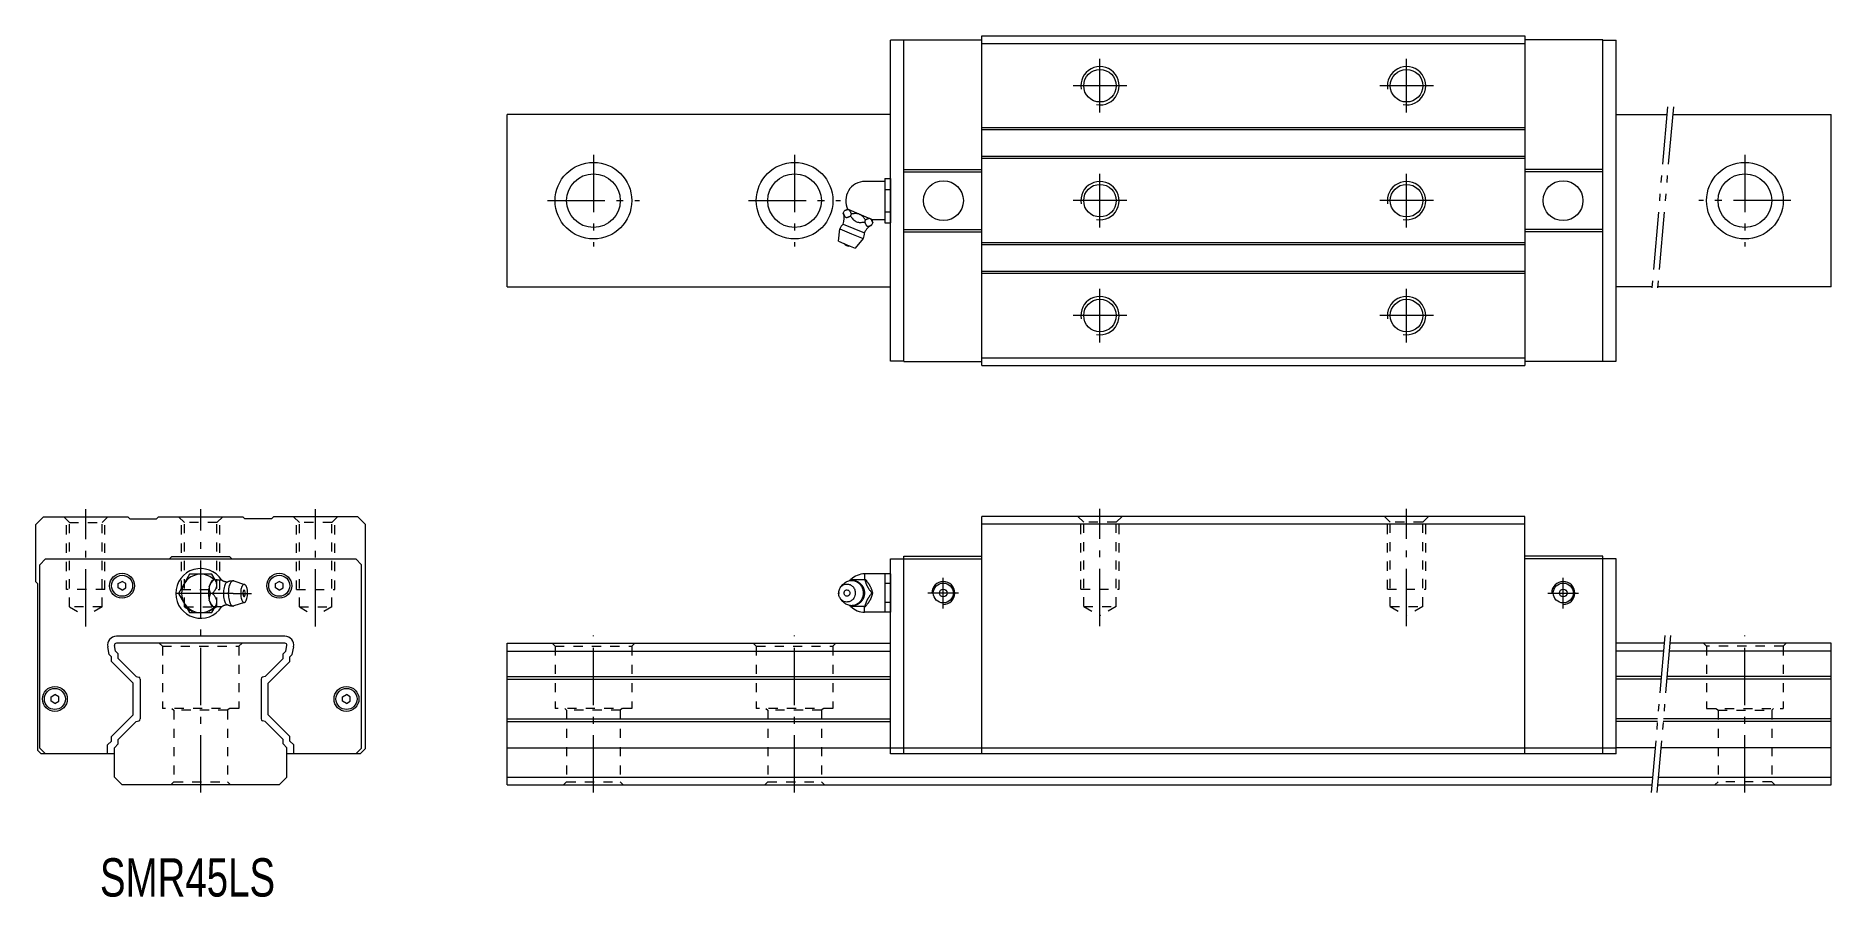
# Model space of a CAD drawing. Header units: inches. Extents: x -43 to 426, y -29 to 196.
import ezdxf

# ---------------------------------------------------------------- set-up
doc = ezdxf.new("R2010")
doc.units = ezdxf.units.IN
for name, pattern in [('CENTER', [22.8, 15, -3, 1.8, -3]), ('DASHED', [4.8, 2.4, -2.4]), ('PHANTOM', [27.6, 15, -3, 1.8, -3, 1.8, -3])]:
    doc.linetypes.add(name, pattern=pattern)
doc.layers.add('Unnamed [1]', color=89, linetype='Continuous', lineweight=0)
doc.styles.add('CK_TEXT_STYLE_0135', font='Smooth', dxfattribs={"width": 0.75, "height": 10})

msp = doc.modelspace()

# ---------------------------------------------------------------- texts
at = {"layer": 'Unnamed [1]', "color": 4, "linetype": 'Continuous', "lineweight": 0, "insert": (-26.29, -19.12), "char_height": 10, "attachment_point": 1, "line_spacing_factor": 0.75, "style": 'CK_TEXT_STYLE_0135'}
msp.add_mtext('SMR45LS', dxfattribs=at)

# ---------------------------------------------------------------- linework, layer by layer
at = {"layer": 'Unnamed [1]', "color": 4, "linetype": 'Continuous', "lineweight": 0}
for p, q in [((183.5, 194.4), (180, 194.4)), ((180, 110.6), (180, 194.4)), ((183.5, 194.5), (203.85, 194.5)), ((183.5, 110.5), (183.5, 194.5)), ((203.85, 109.5), (203.85, 195.5)), ((203.85, 195.5), (345.55, 195.5)), ((203.85, 193.5), (345.55, 193.5)), ((345.55, 195.5), (345.55, 109.5)), ((365.9, 194.5), (345.55, 194.5)), ((365.9, 110.5), (365.9, 194.5)), ((365.9, 194.4), (369.4, 194.4)), ((369.4, 110.6), (369.4, 194.4)), ((180, 175), (80, 175)), ((80, 130), (80, 175)), ((369.4, 175), (382.65, 175)), ((384.15, 175), (425.5, 175)), ((425.5, 130), (425.5, 175)), ((345.55, 171.5), (203.85, 171.5)), ((345.55, 171), (203.85, 171)), ((345.55, 164), (203.85, 164)), ((183.5, 160.6), (203.85, 160.6)), ((183.5, 160), (203.85, 160)), ((345.55, 163.5), (203.85, 163.5)), ((365.9, 160.6), (345.55, 160.6)), ((365.9, 160), (345.55, 160)), ((178.51, 157.5, 0), (173.36, 157.5, 0)), ((178.51, 158.27), (178.51, 146.73)), ((178.51, 158.27), (180, 158.27)), ((178.51, 155.39), (180, 155.39)), ((180, 158.27), (180, 146.73)), ((169.12, 150.12, -0.2), (168.73, 150.29, -0.2)), ((169.12, 150.12, -0.2), (169.2, 150.09, -0.2)), ((171.89, 148.98, -0.2), (169.2, 150.09, -0.2)), ((167.66, 146.4, -0.2), (170.43, 145.25, -0.2)), ((167.71, 149.25, -0.2), (167.94, 149.8, -0.2)), ((169.58, 148.48, -0.2), (169.81, 149.03, -0.2)), ((170.43, 145.25, -0.2), (173.2, 144.11, -0.2)), ((171.89, 148.98, -0.2), (172.04, 148.92, -0.2)), ((174.73, 147.8, -0.2), (172.04, 148.92, -0.2)), ((173.31, 146.93, -0.2), (173.54, 147.48, -0.2)), ((174.73, 147.8, -0.2), (174.8, 147.77, -0.2)), ((175.2, 147.61, -0.2), (174.8, 147.77, -0.2)), ((175.18, 146.16, -0.2), (175.41, 146.71, -0.2)), ((178.51, 147.5, 0), (175.21, 147.5, 0)), ((178.51, 149.61), (180, 149.61)), ((178.51, 146.73), (180, 146.73)), ((166.5, 141.9, -0.2), (166.81, 145.13, -0.2)), ((166.5, 141.9, -0.2), (168.67, 141, -0.2)), ((166.81, 145.13, -0.2), (169.86, 143.87, -0.2)), ((168.67, 141, -0.2), (170.84, 140.1, -0.2)), ((169.86, 143.87, -0.2), (172.91, 142.6, -0.2)), ((172.91, 142.6, -0.2), (170.84, 140.1, -0.2)), ((183.5, 145), (203.85, 145)), ((183.5, 144.4), (203.85, 144.4)), ((345.55, 141.5), (203.85, 141.5)), ((345.55, 141), (203.85, 141)), ((365.9, 145), (345.55, 145)), ((365.9, 144.4), (345.55, 144.4)), ((345.55, 134), (203.85, 134)), ((345.55, 133.5), (203.85, 133.5)), ((80, 130), (180, 130)), ((378.71, 130), (369.4, 130)), ((425.5, 130), (380.22, 130)), ((183.5, 110.6), (180, 110.6)), ((183.5, 110.5), (203.85, 110.5)), ((203.85, 111.5), (345.55, 111.5)), ((203.85, 109.5), (345.55, 109.5)), ((365.9, 110.5), (345.55, 110.5)), ((365.9, 110.6), (369.4, 110.6)), ((-43, 68), (-41, 70)), ((-43, 53), (-43, 68)), ((-41, 70), (-19, 70)), ((-18.5, 69.5), (-19, 70)), ((-18.5, 69.5), (-11.5, 69.5)), ((-11.5, 69.5), (-11, 70)), ((-11, 70), (11, 70)), ((11.5, 69.5), (11, 70)), ((18.5, 69.5), (11.5, 69.5)), ((18.5, 69.5), (19, 70)), ((41, 70), (19, 70)), ((41, 70), (43, 68)), ((43, 9.5), (43, 68)), ((203.85, 8.1), (203.85, 70.1)), ((345.55, 70.1), (203.85, 70.1)), ((345.55, 68.1), (203.85, 68.1)), ((345.55, 8.1), (345.55, 70.1)), ((-42, 57.5), (-40.5, 59)), ((-42, 9.6), (-42, 57.5)), ((-40.5, 59), (40.5, 59)), ((-8.1, 59), (-7.5, 59.6)), ((-7.5, 59.6), (7.5, 59.6)), ((8.1, 59), (7.5, 59.6)), ((42, 57.5), (40.5, 59)), ((42, 9.6), (42, 57.5)), ((180, 8.1), (180, 59)), ((180, 59), (203.85, 59)), ((183.5, 8.1), (183.5, 59.7)), ((183.5, 59.7), (203.85, 59.7)), ((365.9, 59.7), (345.55, 59.7)), ((369.4, 59), (345.55, 59)), ((365.9, 8.1), (365.9, 59.7)), ((369.4, 8.1), (369.4, 59)), ((-42.5, 52.5), (-43, 53)), ((-42.5, 9), (-42.5, 52.5)), ((-21.5, 52.58), (-20.5, 53.15)), ((-21.5, 51.42), (-21.5, 52.58)), ((-19.5, 52.58), (-20.5, 53.15)), ((-19.5, 51.42), (-19.5, 52.58)), ((-2.89, 54.99, -10.15), (-5.77, 50, -10.15)), ((2.9, 54.99, -10.16), (-2.89, 54.99, -10.16)), ((2.22, 51.68), (2.25, 51.82)), ((3.75, 53.5, -9.81), (2.9, 54.99, -10.16)), ((3.22, 53.5), (3.31, 53.5)), ((3.87, 53.5), (3.31, 53.5)), ((3.87, 53.5), (5.51, 53.5)), ((8.64, 53.27), (11.45, 52.33)), ((19.5, 52.58), (20.5, 53.15)), ((19.5, 51.42), (19.5, 52.58)), ((21.5, 52.58), (20.5, 53.15)), ((21.5, 51.42), (21.5, 52.58)), ((167.06, 51.68, 10.72), (167.6, 52.32, 10.72)), ((169.58, 53.6, 10.72), (173.31, 53.6, 10.72)), ((173.28, 55.1), (173.28, 53.6, 3.56)), ((180, 55.1), (173.28, 55.1)), ((173.31, 53.6, 10.72), (173.54, 53.6, 10.72)), ((174.73, 51.92, 10.72), (174.8, 51.78, 10.72)), ((178.51, 55.1), (178.51, 45.1)), ((180, 52.55, 4.36), (178.51, 52.55, 4.36)), ((180, 55.1), (180, 45.1)), ((-20.5, 50.85), (-21.5, 51.42)), ((-20.5, 50.85), (-19.5, 51.42)), ((-5.77, 50, -10.15), (-2.89, 45, -10.16)), ((2.25, 48.18), (2.22, 48.32)), ((3.09, 50), (2.54, 50)), ((11.45, 47.67), (8.64, 46.73)), ((20.5, 50.85), (19.5, 51.42)), ((20.5, 50.85), (21.5, 51.42)), ((167.6, 47.88, 10.72), (167.06, 48.52, 10.72)), ((174.8, 48.42, 10.72), (174.73, 48.28, 10.72)), ((175.18, 50.1, 10.72), (175.41, 50.1, 10.72)), ((180, 47.63, 4.35), (178.51, 47.63, 4.35)), ((-2.89, 45, -10.16), (2.89, 45, -10.15)), ((2.89, 45, -10.15), (3.75, 46.5, -9.81)), ((3.31, 46.5), (3.22, 46.5)), ((3.87, 46.5), (3.31, 46.5)), ((5.5, 46.5), (3.87, 46.5)), ((173.31, 46.6, 10.72), (169.58, 46.6, 10.72)), ((173.28, 45.1), (173.28, 46.6, 3.56)), ((180, 45.1), (173.28, 45.1)), ((173.31, 46.6, 10.72), (173.54, 46.6, 10.72)), ((22, 38.8), (-22, 38.8)), ((-23.91, 34.06), (-24.27, 36.1)), ((-23.3, 33.45), (-23.91, 34.06)), ((-23.3, 32.25), (-23.3, 33.45)), ((-22.23, 34.93), (-22.49, 36.41)), ((-21.5, 34.2), (-22.23, 34.93)), ((22, 37), (-22, 37)), ((-21.5, 33), (-21.5, 34.2)), ((-21.5, 33), (-16.82, 28.32)), ((21.5, 33), (16.82, 28.32)), ((21.5, 34.2), (22.23, 34.93)), ((21.5, 33), (21.5, 34.2)), ((22.23, 34.93), (22.49, 36.41)), ((23.3, 33.45), (23.91, 34.06)), ((23.3, 32.25), (23.3, 33.45)), ((23.91, 34.06), (24.27, 36.1)), ((80, 37), (180, 37)), ((80, 0), (80, 37)), ((80, 34.93), (180, 34.93)), ((381.95, 37), (369.4, 37)), ((381.77, 34.93), (369.4, 34.93)), ((425.5, 34.93), (383.27, 34.93)), ((425.5, 37), (383.45, 37)), ((425.5, 0), (425.5, 37)), ((-17.6, 26.55), (-23.3, 32.25)), ((-16.82, 28.32), (-16.17, 28.15)), ((16.82, 28.32), (16.17, 28.15)), ((17.6, 26.55), (23.3, 32.25)), ((80, 28.32), (180, 28.32)), ((381.19, 28.32), (369.4, 28.32)), ((425.5, 28.32), (382.69, 28.32)), ((-39.05, 23.03), (-38.05, 23.6)), ((-37.05, 23.03), (-38.05, 23.6)), ((-17.6, 18.35), (-17.6, 26.55)), ((-15.8, 27.66), (-15.8, 17.24)), ((15.8, 27.66), (15.8, 17.24)), ((17.6, 18.35), (17.6, 26.55)), ((37.05, 23.03), (38.05, 23.6)), ((39.05, 23.03), (38.05, 23.6)), ((80, 27.66), (180, 27.66)), ((381.13, 27.66), (369.4, 27.66)), ((425.5, 27.66), (382.64, 27.66)), ((-39.05, 21.87), (-39.05, 23.03)), ((-38.05, 21.3), (-39.05, 21.87)), ((-38.05, 21.3), (-37.05, 21.87)), ((-37.05, 21.87), (-37.05, 23.03)), ((37.05, 21.87), (37.05, 23.03)), ((38.05, 21.3), (37.05, 21.87)), ((38.05, 21.3), (39.05, 21.87)), ((39.05, 21.87), (39.05, 23.03)), ((-23.3, 12.65), (-17.6, 18.35)), ((-16.82, 16.58), (-21.5, 11.9)), ((-16.82, 16.58), (-16.17, 16.75)), ((16.82, 16.58), (16.17, 16.75)), ((16.82, 16.58), (21.5, 11.9)), ((23.3, 12.65), (17.6, 18.35)), ((80, 17.24), (180, 17.24)), ((80, 16.58), (180, 16.58)), ((380.22, 17.24), (369.4, 17.24)), ((380.16, 16.58), (369.4, 16.58)), ((425.5, 16.58), (381.67, 16.58)), ((425.5, 17.24), (381.72, 17.24)), ((-40.5, 8.1), (-42, 9.6)), ((-24.3, 10.45), (-23.3, 11.45)), ((-24.3, 8.1), (-24.3, 10.45)), ((-23.3, 11.45), (-23.3, 12.65)), ((-21.5, 10.7), (-22.5, 9.7)), ((-22.5, 2), (-22.5, 9.7)), ((-21.5, 10.7), (-21.5, 11.9)), ((21.5, 10.7), (21.5, 11.9)), ((21.5, 10.7), (22.5, 9.7)), ((22.5, 2), (22.5, 9.7)), ((23.3, 11.45), (23.3, 12.65)), ((24.3, 10.45), (23.3, 11.45)), ((24.3, 8.1), (24.3, 10.45)), ((40.5, 8.1), (42, 9.6)), ((43, 9.5), (41.6, 8.1)), ((80, 9.7), (180, 9.7)), ((369.4, 9.6), (180, 9.6)), ((379.56, 9.7), (369.4, 9.7)), ((425.5, 9.7), (381.07, 9.7)), ((-42.5, 9), (-41.6, 8.1)), ((-22.5, 8.1), (-41.6, 8.1)), ((41.6, 8.1), (22.5, 8.1)), ((369.4, 8.1), (180, 8.1)), ((-20.5, 0), (-22.5, 2)), ((20.5, 0), (-20.5, 0)), ((20.5, 0), (22.5, 2)), ((80, 2), (378.89, 2)), ((80, 0), (378.71, 0)), ((380.22, 0), (425.5, 0)), ((380.39, 2), (425.5, 2))]:
    msp.add_line(p, q, dxfattribs=at)
at = {"layer": 'Unnamed [1]', "color": 252, "linetype": 'CENTER', "lineweight": 0}
for p, q in [((234.7, 175.5, 0), (234.7, 189.5, 0)), ((314.7, 175.5, 0), (314.7, 189.5, 0)), ((241.7, 182.5, 0), (227.7, 182.5, 0)), ((321.7, 182.5, 0), (307.7, 182.5, 0)), ((102.5, 164.5), (102.5, 140.5)), ((155, 164.5), (155, 140.5)), ((403, 164.5), (403, 140.5)), ((234.7, 145.5, 0), (234.7, 159.5, 0)), ((314.7, 145.5, 0), (314.7, 159.5, 0)), ((90.5, 152.5), (114.5, 152.5)), ((143, 152.5), (167, 152.5)), ((241.7, 152.5, 0), (227.7, 152.5, 0)), ((321.7, 152.5, 0), (307.7, 152.5, 0)), ((415, 152.5), (391, 152.5)), ((234.7, 115.5, 0), (234.7, 129.5, 0)), ((314.7, 115.5, 0), (314.7, 129.5, 0)), ((241.7, 122.5, 0), (227.7, 122.5, 0)), ((321.7, 122.5, 0), (307.7, 122.5, 0)), ((-30, 41.34), (-30, 72)), ((0, -2), (0, 72)), ((30, 41.34), (30, 72)), ((234.7, 41.44), (234.7, 72.1)), ((314.7, 41.44), (314.7, 72.1)), ((193.8, 46.1), (193.8, 54.1)), ((355.6, 46.1), (355.6, 54.1)), ((8.5, 50), (-8.5, 50)), ((8.5, 50), (13.28, 50.01)), ((197.8, 50.1), (189.8, 50.1)), ((351.6, 50.1), (359.6, 50.1)), ((102.5, -2), (102.5, 39)), ((155, -2), (155, 39)), ((403, -2), (403, 39)), ((155, -2), (155, 11.5))]:
    msp.add_line(p, q, dxfattribs=at)
at = {"layer": 'Unnamed [1]', "color": 252, "linetype": 'PHANTOM', "lineweight": 0}
for p, q in [((382.82, 177), (378.54, 128)), ((384.33, 177), (380.04, 128)), ((382.12, 39), (378.54, -2)), ((383.63, 39), (380.04, -2))]:
    msp.add_line(p, q, dxfattribs=at)
at = {"layer": 'Unnamed [1]', "color": 252, "linetype": 'DASHED', "lineweight": 0}
for p, q in [((-35.75, 70), (-34.25, 68.5)), ((-35, 51), (-35, 69.25)), ((-34.25, 46.5), (-34.25, 68.5)), ((-34.25, 68.5), (-25.75, 68.5)), ((-25.75, 68.5), (-24.25, 70)), ((-25.75, 46.5), (-25.75, 68.5)), ((-25, 51), (-25, 69.25)), ((-4.25, 68.5), (-5.75, 70)), ((-5, 51), (-5, 69.25)), ((4.25, 68.5), (-4.25, 68.5)), ((-4.25, 46.5), (-4.25, 68.5)), ((5.75, 70), (4.25, 68.5)), ((4.25, 46.5), (4.25, 68.5)), ((5, 51), (5, 69.25)), ((25.75, 68.5), (24.25, 70)), ((25, 51), (25, 69.25)), ((34.25, 68.5), (25.75, 68.5)), ((25.75, 46.5), (25.75, 68.5)), ((35.75, 70), (34.25, 68.5)), ((34.25, 46.5), (34.25, 68.5)), ((35, 51), (35, 69.25)), ((230.45, 68.6), (228.95, 70.1)), ((229.7, 51.1), (229.7, 69.35)), ((238.95, 68.6), (230.45, 68.6)), ((230.45, 46.6), (230.45, 68.6)), ((240.45, 70.1), (238.95, 68.6)), ((238.95, 46.6), (238.95, 68.6)), ((239.7, 51.1), (239.7, 69.35)), ((310.45, 68.6), (308.95, 70.1)), ((309.7, 51.1), (309.7, 69.35)), ((318.95, 68.6), (310.45, 68.6)), ((310.45, 46.6), (310.45, 68.6)), ((320.45, 70.1), (318.95, 68.6)), ((318.95, 46.6), (318.95, 68.6)), ((319.7, 51.1), (319.7, 69.35)), ((-25, 51), (-35, 51)), ((-5, 51), (5, 51)), ((25, 51), (35, 51)), ((229.7, 51.1), (239.7, 51.1)), ((309.7, 51.1), (319.7, 51.1)), ((-34.25, 46.5), (-30, 44.05)), ((-25.75, 46.5), (-34.25, 46.5)), ((-25.75, 46.5), (-30, 44.05)), ((-4.25, 46.5), (4.25, 46.5)), ((-4.25, 46.5), (0, 44.05)), ((4.25, 46.5), (0, 44.05)), ((25.75, 46.5), (34.25, 46.5)), ((25.75, 46.5), (30, 44.05)), ((34.25, 46.5), (30, 44.05)), ((230.45, 46.6), (238.95, 46.6)), ((230.45, 46.6), (234.7, 44.15)), ((238.95, 46.6), (234.7, 44.15)), ((310.45, 46.6), (318.95, 46.6)), ((310.45, 46.6), (314.7, 44.15)), ((318.95, 46.6), (314.7, 44.15)), ((-10.8, 37, 0), (-10, 36.2, 0)), ((-10, 36.2), (-10, 20)), ((-10, 36.2), (10, 36.2)), ((10, 36.2), (10, 20)), ((91.7, 37, 0), (92.5, 36.2, 0)), ((92.5, 36.2), (92.5, 20)), ((92.5, 36.2), (112.5, 36.2)), ((112.5, 36.2), (112.5, 20)), ((144.2, 37, 0), (145, 36.2, 0)), ((145, 36.2), (145, 20)), ((145, 36.2), (165, 36.2)), ((165, 36.2), (165, 20)), ((393, 36.2), (393, 20)), ((413, 36.2), (393, 36.2)), ((413.8, 37, 0), (413, 36.2, 0)), ((413, 36.2), (413, 20)), ((10, 20), (-10, 20)), ((-7.5, 20, 0), (-7, 19.5, 0)), ((7, 19.5, 0), (-7, 19.5, 0)), ((-7, 19.5), (-7, 0.8)), ((7, 19.5), (7, 0.8)), ((112.5, 20), (92.5, 20)), ((95, 20, 0), (95.5, 19.5, 0)), ((109.5, 19.5, 0), (95.5, 19.5, 0)), ((95.5, 19.5), (95.5, 0.8)), ((109.5, 19.5), (109.5, 0.8)), ((165, 20), (145, 20)), ((147.5, 20, 0), (148, 19.5, 0)), ((162, 19.5, 0), (148, 19.5, 0)), ((148, 19.5), (148, 0.8)), ((162, 19.5), (162, 0.8)), ((393, 20), (413, 20)), ((396, 19.5, 0), (410, 19.5, 0)), ((396, 19.5), (396, 0.8)), ((410.5, 20, 0), (410, 19.5, 0)), ((410, 19.5), (410, 0.8)), ((-7.8, 0, 0), (-7, 0.8, 0)), ((-7, 0.8), (7, 0.8)), ((94.7, 0, 0), (95.5, 0.8, 0)), ((95.5, 0.8), (109.5, 0.8)), ((147.2, 0, 0), (148, 0.8, 0)), ((147.2, 0, 0), (148, 0.8, 0)), ((148, 0.8), (162, 0.8)), ((148, 0.8), (162, 0.8)), ((410, 0.8), (396, 0.8)), ((410.8, 0, 0), (410, 0.8, 0))]:
    msp.add_line(p, q, dxfattribs=at)
at = {"layer": 'Unnamed [1]', "color": 252, "linetype": 'Continuous', "lineweight": 0}
msp.add_line((166.7, 50.1, 10.72), (166.5, 50.1, 10.72), dxfattribs=at)
at = {"layer": 'Unnamed [1]', "color": 252, "linetype": 'DASHED', "lineweight": 0, "extrusion": (1.70356e-05, 1.96423e-05, 1)}
for p, q in [((10.8, 37, 0), (10, 36.2, 0)), ((113.3, 37, 0), (112.5, 36.2, 0)), ((165.8, 37, 0), (165, 36.2, 0))]:
    msp.add_line(p, q, dxfattribs=at)
at = {"layer": 'Unnamed [1]', "color": 252, "linetype": 'DASHED', "lineweight": 0, "extrusion": (-1.70356e-05, 1.96423e-05, 1)}
msp.add_line((392.2, 37, 0), (393, 36.2, 0), dxfattribs=at)
at = {"layer": 'Unnamed [1]', "color": 252, "linetype": 'DASHED', "lineweight": 0, "extrusion": (-2.59352e-05, 0, 1)}
for p, q in [((7.5, 20, 0), (7, 19.5, 0)), ((110, 20, 0), (109.5, 19.5, 0)), ((162.5, 20, 0), (162, 19.5, 0))]:
    msp.add_line(p, q, dxfattribs=at)
at = {"layer": 'Unnamed [1]', "color": 252, "linetype": 'DASHED', "lineweight": 0, "extrusion": (2.59352e-05, 0, 1)}
msp.add_line((395.5, 20, 0), (396, 19.5, 0), dxfattribs=at)
at = {"layer": 'Unnamed [1]', "color": 252, "linetype": 'DASHED', "lineweight": 0, "extrusion": (1.70356e-05, -1.96423e-05, 1)}
for p, q in [((7.8, 0, 0), (7, 0.8, 0)), ((110.3, 0, 0), (109.5, 0.8, 0)), ((162.8, 0, 0), (162, 0.8, 0)), ((162.8, 0, 0), (162, 0.8, 0))]:
    msp.add_line(p, q, dxfattribs=at)
at = {"layer": 'Unnamed [1]', "color": 252, "linetype": 'DASHED', "lineweight": 0, "extrusion": (-1.70356e-05, -1.96423e-05, 1)}
msp.add_line((395.2, 0, 0), (396, 0.8, 0), dxfattribs=at)
at = {"layer": 'Unnamed [1]', "color": 4, "linetype": 'Continuous', "lineweight": 0}
for points, elevation in [([(169.12, 150.12), (169.09, 150.13), (169.06, 150.14), (169.03, 150.15), (168.99, 150.15), (168.96, 150.15), (168.92, 150.15), (168.89, 150.15), (168.85, 150.14), (168.82, 150.14), (168.72, 150.12), (168.63, 150.09), (168.53, 150.06), (168.43, 150.02), (168.34, 149.98), (168.24, 149.94), (168.14, 149.9), (168.04, 149.85), (167.94, 149.8)], -0.2), ([(171.89, 148.98), (171.83, 149), (171.76, 149.02), (171.7, 149.04), (171.63, 149.05), (171.57, 149.07), (171.51, 149.08), (171.44, 149.09), (171.37, 149.1), (171.31, 149.1), (171.14, 149.12), (170.98, 149.12), (170.81, 149.12), (170.64, 149.11), (170.48, 149.1), (170.31, 149.08), (170.14, 149.07), (169.97, 149.05), (169.81, 149.03)], -0.2), ([(173.54, 147.48), (173.45, 147.6), (173.36, 147.71), (173.27, 147.82), (173.18, 147.93), (173.09, 148.04), (172.99, 148.15), (172.89, 148.25), (172.79, 148.36), (172.69, 148.46), (172.63, 148.52), (172.56, 148.57), (172.5, 148.63), (172.43, 148.68), (172.36, 148.73), (172.29, 148.78), (172.21, 148.82), (172.14, 148.87), (172.06, 148.91), (172.06, 148.91), (172.06, 148.91), (172.05, 148.91), (172.05, 148.91), (172.05, 148.91), (172.05, 148.91), (172.04, 148.92), (172.04, 148.92), (172.04, 148.92)], -0.2), ([(174.73, 147.8), (174.67, 147.82), (174.61, 147.83), (174.55, 147.83), (174.49, 147.83), (174.42, 147.82), (174.36, 147.81), (174.29, 147.79), (174.23, 147.77), (174.16, 147.75), (174.09, 147.72), (174.02, 147.7), (173.95, 147.67), (173.89, 147.64), (173.82, 147.61), (173.75, 147.58), (173.68, 147.55), (173.61, 147.52), (173.54, 147.48)], -0.2), ([(167.6, 52.32), (167.99, 52.71), (168.19, 52.86), (168.43, 53.02), (168.64, 53.13), (168.88, 53.22), (169.13, 53.3), (169.37, 53.36), (169.59, 53.39), (169.86, 53.4)], 10.72), ([(169.39, 53.36), (169.41, 53.38), (169.43, 53.41), (169.45, 53.44), (169.47, 53.47), (169.5, 53.49), (169.52, 53.52), (169.54, 53.55), (169.56, 53.57), (169.58, 53.6)], 10.72), ([(169.4, 53.37), (169.42, 53.37), (169.45, 53.38), (169.48, 53.38), (169.51, 53.39), (169.54, 53.39), (169.57, 53.39), (169.6, 53.4), (169.63, 53.4), (169.66, 53.4), (169.71, 53.41), (169.76, 53.41), (169.81, 53.41), (169.86, 53.42), (169.92, 53.42), (169.97, 53.42), (170.02, 53.42), (170.07, 53.42), (170.12, 53.41), (170.18, 53.41), (170.23, 53.41), (170.28, 53.4), (170.33, 53.4), (170.38, 53.39), (170.43, 53.38), (170.48, 53.38), (170.54, 53.37), (170.59, 53.36), (170.64, 53.35), (170.69, 53.34), (170.74, 53.32), (170.79, 53.31), (170.84, 53.3), (170.89, 53.28), (170.94, 53.27), (170.99, 53.25), (171.03, 53.24), (171.08, 53.22), (171.13, 53.2), (171.18, 53.18), (171.23, 53.16), (171.27, 53.14), (171.32, 53.12), (171.37, 53.1), (171.41, 53.07), (171.46, 53.05), (171.5, 53.03), (171.55, 53), (171.59, 52.98), (171.64, 52.95), (171.68, 52.92), (171.72, 52.89), (171.77, 52.87), (171.81, 52.84), (171.85, 52.81), (171.89, 52.78), (171.93, 52.74), (171.97, 52.71), (172.01, 52.68), (172.05, 52.65), (172.09, 52.61), (172.13, 52.58), (172.17, 52.54), (172.21, 52.51), (172.24, 52.47), (172.28, 52.44), (172.32, 52.4), (172.35, 52.36), (172.39, 52.32), (172.42, 52.28), (172.45, 52.24), (172.48, 52.2), (172.52, 52.16), (172.55, 52.12), (172.58, 52.08), (172.61, 52.04), (172.64, 52), (172.67, 51.95), (172.7, 51.91), (172.72, 51.87), (172.75, 51.82), (172.78, 51.78), (172.8, 51.73), (172.83, 51.68), (172.85, 51.64), (172.87, 51.59), (172.9, 51.54), (172.92, 51.5), (172.94, 51.45), (172.96, 51.4), (172.98, 51.35), (173, 51.3), (173.02, 51.26), (173.04, 51.21), (173.05, 51.16), (173.07, 51.11), (173.08, 51.06), (173.1, 51.01), (173.11, 50.96), (173.12, 50.9), (173.14, 50.85), (173.15, 50.8), (173.16, 50.75), (173.17, 50.7), (173.18, 50.65), (173.19, 50.59), (173.19, 50.54), (173.2, 50.49), (173.2, 50.44), (173.21, 50.4), (173.21, 50.36), (173.21, 50.32), (173.22, 50.29), (173.22, 50.25), (173.22, 50.21), (173.22, 50.18), (173.22, 50.14), (173.22, 50.1)], 10.72), ([(173.31, 53.6), (173.34, 53.49), (173.38, 53.38), (173.41, 53.27), (173.44, 53.16), (173.48, 53.05), (173.51, 52.94), (173.55, 52.83), (173.59, 52.71), (173.63, 52.6), (173.65, 52.53), (173.68, 52.45), (173.71, 52.38), (173.74, 52.31), (173.77, 52.24), (173.8, 52.17), (173.84, 52.09), (173.87, 52.02), (173.91, 51.94), (173.95, 51.87), (173.99, 51.79), (174.03, 51.72), (174.07, 51.64), (174.12, 51.57), (174.16, 51.49), (174.21, 51.42), (174.26, 51.35), (174.31, 51.28), (174.4, 51.14), (174.49, 51), (174.59, 50.87), (174.69, 50.74), (174.79, 50.61), (174.88, 50.48), (174.98, 50.35), (175.08, 50.23), (175.18, 50.1)], 10.72), ([(175.18, 50.1), (175.1, 49.99), (175.01, 49.88), (174.93, 49.77), (174.84, 49.66), (174.76, 49.55), (174.67, 49.44), (174.59, 49.33), (174.51, 49.21), (174.42, 49.1), (174.38, 49.03), (174.33, 48.95), (174.28, 48.88), (174.23, 48.81), (174.19, 48.74), (174.14, 48.67), (174.1, 48.59), (174.05, 48.52), (174.01, 48.44), (173.97, 48.37), (173.93, 48.29), (173.89, 48.22), (173.85, 48.14), (173.82, 48.07), (173.79, 47.99), (173.75, 47.92), (173.72, 47.85), (173.69, 47.78), (173.64, 47.64), (173.59, 47.5), (173.55, 47.37), (173.5, 47.24), (173.46, 47.11), (173.42, 46.98), (173.39, 46.85), (173.35, 46.73), (173.31, 46.6)], 10.72), ([(169.58, 46.6), (169.56, 46.63), (169.54, 46.65), (169.52, 46.68), (169.5, 46.71), (169.48, 46.73), (169.46, 46.76), (169.44, 46.78), (169.42, 46.81), (169.39, 46.84)], 10.72)]:
    msp.add_lwpolyline(points, dxfattribs=dict(at, elevation=elevation))
at = {"layer": 'Unnamed [1]', "color": 4, "linetype": 'Continuous', "lineweight": 0, "extrusion": (0, 0, -1)}
for points, elevation in [([(-169.81, 149.03), (-169.78, 149.12), (-169.74, 149.21), (-169.71, 149.29), (-169.68, 149.38), (-169.65, 149.46), (-169.61, 149.55), (-169.57, 149.63), (-169.53, 149.71), (-169.49, 149.78), (-169.47, 149.83), (-169.44, 149.87), (-169.41, 149.91), (-169.38, 149.94), (-169.35, 149.98), (-169.32, 150.01), (-169.28, 150.04), (-169.25, 150.06), (-169.21, 150.09), (-169.21, 150.09), (-169.21, 150.09), (-169.21, 150.09), (-169.21, 150.09), (-169.2, 150.09), (-169.2, 150.09), (-169.2, 150.09), (-169.2, 150.09), (-169.2, 150.09)], 0.2), ([(-167.71, 149.25), (-167.74, 149.16), (-167.78, 149.07), (-167.81, 148.99), (-167.84, 148.9), (-167.88, 148.81), (-167.91, 148.73), (-167.95, 148.65), (-167.99, 148.57), (-168.03, 148.5), (-168.05, 148.45), (-168.08, 148.41), (-168.11, 148.37), (-168.14, 148.34), (-168.17, 148.3), (-168.2, 148.27), (-168.24, 148.24), (-168.27, 148.21), (-168.31, 148.19), (-168.35, 148.17), (-168.39, 148.16), (-168.43, 148.15), (-168.47, 148.14), (-168.52, 148.13), (-168.56, 148.13), (-168.61, 148.13), (-168.66, 148.13), (-168.71, 148.14), (-168.8, 148.16), (-168.89, 148.19), (-168.99, 148.22), (-169.09, 148.25), (-169.18, 148.29), (-169.28, 148.34), (-169.38, 148.38), (-169.48, 148.43), (-169.58, 148.48)], 0.2), ([(-169.58, 148.48), (-169.73, 148.28), (-169.89, 148.09), (-170.05, 147.9), (-170.22, 147.71), (-170.4, 147.53), (-170.58, 147.37), (-170.77, 147.22), (-170.97, 147.1), (-171.19, 147), (-171.42, 146.92), (-171.65, 146.87), (-171.88, 146.84), (-172.12, 146.83), (-172.36, 146.84), (-172.6, 146.85), (-172.83, 146.88), (-173.07, 146.9), (-173.31, 146.93)], 0.2), ([(-173.31, 146.93), (-173.34, 146.84), (-173.38, 146.75), (-173.41, 146.67), (-173.44, 146.58), (-173.48, 146.49), (-173.51, 146.41), (-173.55, 146.33), (-173.59, 146.25), (-173.63, 146.18), (-173.65, 146.13), (-173.68, 146.09), (-173.71, 146.05), (-173.74, 146.02), (-173.77, 145.98), (-173.8, 145.95), (-173.84, 145.92), (-173.87, 145.89), (-173.91, 145.87), (-173.95, 145.85), (-173.99, 145.84), (-174.03, 145.83), (-174.07, 145.82), (-174.12, 145.81), (-174.16, 145.81), (-174.21, 145.81), (-174.26, 145.81), (-174.31, 145.82), (-174.4, 145.84), (-174.49, 145.87), (-174.59, 145.9), (-174.69, 145.93), (-174.79, 145.98), (-174.88, 146.02), (-174.98, 146.06), (-175.08, 146.11), (-175.18, 146.16)], 0.2), ([(-175.41, 146.71), (-175.38, 146.78), (-175.36, 146.85), (-175.33, 146.92), (-175.3, 146.99), (-175.28, 147.06), (-175.25, 147.13), (-175.22, 147.2), (-175.19, 147.27), (-175.16, 147.33), (-175.13, 147.39), (-175.1, 147.46), (-175.06, 147.51), (-175.02, 147.57), (-174.98, 147.62), (-174.94, 147.67), (-174.9, 147.71), (-174.85, 147.74), (-174.8, 147.77)], 0.2), ([(-168.67, 47.75), (-168.28, 47.79), (-168.08, 47.84), (-167.88, 47.91), (-167.68, 48.01), (-167.49, 48.13), (-167.31, 48.27), (-167.14, 48.43), (-166.99, 48.61), (-166.86, 48.81), (-166.74, 49.02), (-166.65, 49.23), (-166.58, 49.45), (-166.53, 49.74), (-166.5, 50.02), (-166.51, 50.29), (-166.54, 50.54), (-166.59, 50.77), (-166.68, 51.05), (-166.79, 51.28), (-166.91, 51.48), (-167.08, 51.7), (-167.24, 51.87), (-167.39, 52), (-167.57, 52.13), (-167.79, 52.25), (-167.96, 52.32), (-168.14, 52.38), (-168.32, 52.42), (-168.52, 52.44), (-168.67, 52.45), (-168.67, 52.45), (-169.06, 52.41), (-169.26, 52.36), (-169.46, 52.29), (-169.66, 52.19), (-169.85, 52.07), (-170.03, 51.93), (-170.2, 51.77), (-170.35, 51.59), (-170.49, 51.39), (-170.6, 51.18), (-170.69, 50.97), (-170.76, 50.75), (-170.82, 50.46), (-170.84, 50.18), (-170.83, 49.91), (-170.8, 49.66), (-170.75, 49.43), (-170.66, 49.15), (-170.55, 48.92), (-170.43, 48.72), (-170.26, 48.5), (-170.1, 48.33), (-169.95, 48.2), (-169.77, 48.07), (-169.55, 47.95), (-169.38, 47.88), (-169.2, 47.82), (-169.02, 47.78), (-168.82, 47.76), (-168.67, 47.75)], -10.72), ([(-169.86, 53.4), (-170.4, 53.35), (-170.61, 53.3), (-170.82, 53.23), (-171.03, 53.14), (-171.24, 53.04), (-171.44, 52.92), (-171.64, 52.78), (-171.82, 52.62), (-172, 52.45), (-172.16, 52.26), (-172.31, 52.06), (-172.48, 51.78), (-172.63, 51.48), (-172.74, 51.18), (-172.82, 50.87), (-172.88, 50.57), (-172.9, 50.27), (-172.9, 49.99), (-172.89, 49.72), (-172.83, 49.37), (-172.75, 49.06), (-172.65, 48.78), (-172.54, 48.53), (-172.37, 48.24), (-172.2, 47.99), (-172.03, 47.79), (-171.81, 47.56), (-171.6, 47.39), (-171.41, 47.26), (-171.19, 47.13), (-170.93, 47.01), (-170.72, 46.93), (-170.5, 46.87), (-170.28, 46.83), (-170.04, 46.81), (-169.86, 46.8), (-169.86, 46.8), (-169.36, 46.84), (-169.14, 46.89), (-168.87, 46.98), (-168.64, 47.07), (-168.39, 47.21), (-168.2, 47.33), (-168, 47.48), (-167.77, 47.69), (-167.6, 47.88)], -10.72), ([(-174.73, 51.92), (-174.67, 52.02), (-174.61, 52.12), (-174.55, 52.22), (-174.49, 52.32), (-174.42, 52.41), (-174.36, 52.51), (-174.29, 52.6), (-174.23, 52.7), (-174.16, 52.79), (-174.09, 52.88), (-174.02, 52.97), (-173.95, 53.06), (-173.89, 53.15), (-173.82, 53.24), (-173.75, 53.33), (-173.68, 53.42), (-173.61, 53.51), (-173.54, 53.6)], -10.72), ([(-175.41, 50.1), (-175.38, 50.19), (-175.36, 50.28), (-175.33, 50.37), (-175.3, 50.45), (-175.28, 50.54), (-175.25, 50.63), (-175.22, 50.72), (-175.19, 50.82), (-175.16, 50.91), (-175.13, 51), (-175.1, 51.09), (-175.06, 51.19), (-175.02, 51.28), (-174.98, 51.38), (-174.94, 51.48), (-174.9, 51.58), (-174.85, 51.68), (-174.8, 51.78)], -10.72), ([(-168.67, 49.27), (-168.42, 49.32), (-168.29, 49.38), (-168.18, 49.47), (-168.08, 49.58), (-168, 49.71), (-167.94, 49.84), (-167.91, 49.98), (-167.91, 50.16), (-167.93, 50.32), (-167.98, 50.45), (-168.05, 50.59), (-168.13, 50.69), (-168.23, 50.78), (-168.34, 50.85), (-168.46, 50.9), (-168.58, 50.92), (-168.67, 50.93), (-168.67, 50.93), (-168.92, 50.88), (-169.05, 50.82), (-169.17, 50.73), (-169.27, 50.62), (-169.35, 50.49), (-169.4, 50.36), (-169.43, 50.22), (-169.44, 50.04), (-169.41, 49.88), (-169.37, 49.75), (-169.29, 49.61), (-169.21, 49.51), (-169.11, 49.42), (-169, 49.35), (-168.89, 49.3), (-168.76, 49.28), (-168.67, 49.27)], -10.72), ([(-173.22, 50.1), (-173.22, 50.05), (-173.22, 50), (-173.22, 49.95), (-173.22, 49.9), (-173.21, 49.85), (-173.21, 49.8), (-173.2, 49.75), (-173.2, 49.7), (-173.19, 49.65), (-173.18, 49.59), (-173.18, 49.54), (-173.17, 49.49), (-173.16, 49.44), (-173.14, 49.38), (-173.13, 49.33), (-173.12, 49.28), (-173.11, 49.23), (-173.09, 49.18), (-173.08, 49.12), (-173.06, 49.07), (-173.05, 49.02), (-173.03, 48.97), (-173.01, 48.92), (-172.99, 48.87), (-172.97, 48.82), (-172.95, 48.77), (-172.93, 48.72), (-172.91, 48.67), (-172.88, 48.63), (-172.86, 48.58), (-172.83, 48.53), (-172.81, 48.48), (-172.78, 48.44), (-172.76, 48.39), (-172.73, 48.34), (-172.7, 48.3), (-172.67, 48.25), (-172.64, 48.21), (-172.61, 48.16), (-172.58, 48.12), (-172.55, 48.08), (-172.52, 48.03), (-172.48, 47.99), (-172.45, 47.95), (-172.41, 47.91), (-172.38, 47.87), (-172.34, 47.83), (-172.31, 47.79), (-172.27, 47.75), (-172.23, 47.72), (-172.19, 47.68), (-172.15, 47.64), (-172.11, 47.61), (-172.07, 47.57), (-172.03, 47.54), (-171.99, 47.5), (-171.95, 47.47), (-171.91, 47.44), (-171.87, 47.4), (-171.82, 47.37), (-171.78, 47.34), (-171.74, 47.31), (-171.69, 47.28), (-171.65, 47.26), (-171.6, 47.23), (-171.55, 47.2), (-171.51, 47.18), (-171.46, 47.15), (-171.41, 47.13), (-171.37, 47.1), (-171.32, 47.08), (-171.27, 47.06), (-171.22, 47.04), (-171.17, 47.02), (-171.13, 47), (-171.08, 46.98), (-171.03, 46.96), (-170.98, 46.94), (-170.93, 46.93), (-170.88, 46.91), (-170.83, 46.9), (-170.77, 46.89), (-170.72, 46.87), (-170.67, 46.86), (-170.62, 46.85), (-170.57, 46.84), (-170.52, 46.83), (-170.47, 46.82), (-170.42, 46.81), (-170.36, 46.81), (-170.31, 46.8), (-170.26, 46.8), (-170.21, 46.79), (-170.16, 46.79), (-170.1, 46.78), (-170.05, 46.78), (-170, 46.78), (-169.95, 46.78), (-169.9, 46.78), (-169.84, 46.78), (-169.79, 46.79), (-169.74, 46.79), (-169.69, 46.8), (-169.64, 46.8), (-169.59, 46.81), (-169.54, 46.81), (-169.48, 46.82), (-169.43, 46.83), (-169.4, 46.83), (-169.4, 46.83)], -10.72), ([(-173.54, 46.6), (-173.63, 46.71), (-173.71, 46.82), (-173.8, 46.93), (-173.88, 47.04), (-173.97, 47.15), (-174.05, 47.26), (-174.13, 47.37), (-174.22, 47.49), (-174.3, 47.6), (-174.35, 47.67), (-174.39, 47.75), (-174.44, 47.82), (-174.49, 47.89), (-174.54, 47.96), (-174.58, 48.03), (-174.63, 48.11), (-174.67, 48.18), (-174.71, 48.26), (-174.71, 48.26), (-174.71, 48.26), (-174.72, 48.26), (-174.72, 48.27), (-174.72, 48.27), (-174.72, 48.27), (-174.72, 48.27), (-174.72, 48.28), (-174.73, 48.28)], -10.72), ([(-174.8, 48.42), (-174.83, 48.48), (-174.86, 48.53), (-174.88, 48.59), (-174.91, 48.65), (-174.94, 48.7), (-174.96, 48.76), (-174.98, 48.81), (-175.01, 48.87), (-175.03, 48.92), (-175.08, 49.06), (-175.13, 49.2), (-175.18, 49.33), (-175.22, 49.46), (-175.26, 49.59), (-175.3, 49.72), (-175.34, 49.85), (-175.37, 49.97), (-175.41, 50.1)], -10.72)]:
    msp.add_lwpolyline(points, dxfattribs=dict(at, elevation=elevation))
at = {"layer": 'Unnamed [1]', "color": 4, "linetype": 'Continuous', "lineweight": 0}
for points in [[(2.22, 51.68), (2.18, 51.47), (2.15, 51.27), (2.12, 51.07), (2.1, 50.88), (2.08, 50.69), (2.07, 50.51), (2.06, 50.33), (2.06, 50.16), (2.05, 50), (2.05, 50), (2.06, 49.84), (2.06, 49.67), (2.07, 49.49), (2.08, 49.31), (2.1, 49.12), (2.12, 48.93), (2.15, 48.73), (2.18, 48.53), (2.22, 48.32)], [(2.22, 51.68), (2.21, 51.62), (2.2, 51.57), (2.2, 51.51), (2.2, 51.45), (2.19, 51.4), (2.19, 51.34), (2.2, 51.29), (2.2, 51.23), (2.21, 51.18), (2.22, 51.04), (2.25, 50.9), (2.28, 50.77), (2.32, 50.64), (2.36, 50.51), (2.4, 50.38), (2.45, 50.25), (2.49, 50.13), (2.54, 50)], [(3.31, 53.5), (3.23, 53.39), (3.14, 53.28), (3.05, 53.17), (2.96, 53.06), (2.88, 52.95), (2.79, 52.84), (2.71, 52.73), (2.64, 52.61), (2.56, 52.5), (2.52, 52.43), (2.48, 52.35), (2.44, 52.28), (2.4, 52.21), (2.37, 52.14), (2.33, 52.07), (2.31, 51.99), (2.28, 51.92), (2.26, 51.84), (2.26, 51.84), (2.26, 51.84), (2.25, 51.84), (2.25, 51.83), (2.25, 51.83), (2.25, 51.83), (2.25, 51.83), (2.25, 51.82), (2.25, 51.82)], [(3.09, 53.41), (2.96, 53.31), (2.84, 53.19), (2.73, 53.04), (2.63, 52.87), (2.53, 52.68), (2.45, 52.48), (2.37, 52.26), (2.31, 52.04), (2.25, 51.82)], [(6.8, 52.9), (6.62, 52.73), (6.5, 52.58), (6.41, 52.41), (6.3, 52.18), (6.2, 51.89), (6.1, 51.53), (6.03, 51.13), (5.98, 50.75), (5.95, 50.41), (5.94, 50.1), (5.94, 50), (5.94, 50), (5.96, 49.46), (5.99, 49.11), (6.06, 48.7), (6.13, 48.35), (6.21, 48.06), (6.32, 47.77), (6.42, 47.56), (6.54, 47.37), (6.65, 47.23), (6.77, 47.12), (6.82, 47.09)], [(6.8, 52.9), (6.82, 52.91), (6.82, 52.92), (6.83, 52.92), (6.83, 52.92), (6.84, 52.92), (6.84, 52.93), (6.85, 52.93), (6.85, 52.93), (6.85, 52.94), (6.89, 52.96), (6.93, 52.98), (6.97, 53.01), (7, 53.03), (7.04, 53.05), (7.08, 53.06), (7.12, 53.08), (7.16, 53.1), (7.2, 53.12), (7.25, 53.13), (7.29, 53.15), (7.33, 53.16), (7.37, 53.18), (7.41, 53.19), (7.45, 53.21), (7.49, 53.22), (7.54, 53.23), (7.58, 53.24), (7.62, 53.25), (7.67, 53.26), (7.71, 53.27), (7.75, 53.28), (7.79, 53.28), (7.84, 53.29), (7.88, 53.3), (7.93, 53.3), (7.97, 53.31), (8.02, 53.31), (8.07, 53.32), (8.11, 53.32), (8.16, 53.32), (8.21, 53.32), (8.26, 53.32), (8.3, 53.32), (8.35, 53.31), (8.4, 53.31), (8.41, 53.31), (8.43, 53.31), (8.45, 53.3), (8.46, 53.3), (8.47, 53.3)], [(8.48, 53.3), (8.27, 53.26), (8.14, 53.18), (8.03, 53.09), (7.93, 52.97), (7.81, 52.8), (7.71, 52.61), (7.59, 52.36), (7.48, 52.04), (7.38, 51.65), (7.3, 51.22), (7.25, 50.81), (7.22, 50.45), (7.21, 50.11), (7.21, 50), (7.21, 50), (7.24, 49.36), (7.27, 49.01), (7.32, 48.67), (7.4, 48.27), (7.5, 47.91), (7.6, 47.62), (7.71, 47.39), (7.81, 47.2), (7.9, 47.06), (8.02, 46.92), (8.13, 46.83), (8.24, 46.76), (8.37, 46.71), (8.48, 46.7), (8.6, 46.72), (8.64, 46.73)], [(8.64, 53.27), (8.62, 53.28), (8.6, 53.28), (8.58, 53.29), (8.57, 53.29), (8.55, 53.29), (8.53, 53.3), (8.51, 53.3), (8.49, 53.3), (8.48, 53.3)], [(12.24, 50), (12.21, 50.57), (12.18, 50.86), (12.1, 51.24), (12.03, 51.51), (11.94, 51.74), (11.84, 51.95), (11.74, 52.11), (11.65, 52.2), (11.57, 52.27), (11.49, 52.32), (11.38, 52.35), (11.28, 52.34), (11.18, 52.31), (11.09, 52.26), (10.99, 52.16), (10.89, 52.04), (10.79, 51.87), (10.69, 51.63), (10.6, 51.32), (10.52, 50.98), (10.48, 50.65), (10.45, 50.36), (10.44, 50.08), (10.44, 50), (10.44, 50), (10.47, 49.43), (10.5, 49.14), (10.58, 48.76), (10.65, 48.49), (10.74, 48.26), (10.84, 48.05), (10.94, 47.89), (11.02, 47.8), (11.11, 47.73), (11.19, 47.68), (11.3, 47.65), (11.4, 47.66), (11.5, 47.69), (11.59, 47.74), (11.69, 47.84), (11.79, 47.96), (11.89, 48.13), (11.99, 48.37), (12.08, 48.68), (12.16, 49.02), (12.2, 49.35), (12.23, 49.64), (12.24, 49.92), (12.24, 50)], [(2.54, 50), (2.51, 49.91), (2.48, 49.82), (2.44, 49.73), (2.41, 49.65), (2.38, 49.56), (2.35, 49.47), (2.33, 49.38), (2.3, 49.28), (2.28, 49.19), (2.25, 49.1), (2.23, 49.01), (2.22, 48.91), (2.21, 48.82), (2.2, 48.72), (2.19, 48.62), (2.2, 48.52), (2.2, 48.42), (2.22, 48.32)], [(2.25, 48.18), (2.28, 48.08), (2.32, 47.98), (2.36, 47.88), (2.4, 47.78), (2.45, 47.69), (2.51, 47.59), (2.57, 47.5), (2.63, 47.4), (2.69, 47.31), (2.75, 47.22), (2.82, 47.13), (2.89, 47.04), (2.96, 46.95), (3.03, 46.86), (3.1, 46.77), (3.17, 46.68), (3.24, 46.59), (3.31, 46.5)], [(2.25, 48.18), (2.31, 47.96), (2.37, 47.74), (2.45, 47.52), (2.53, 47.32), (2.63, 47.13), (2.73, 46.96), (2.84, 46.81), (2.96, 46.69), (3.11, 46.58)], [(6.98, 46.99), (6.97, 46.99), (6.96, 46.99), (6.95, 46.99), (6.94, 46.99), (6.93, 46.99), (6.92, 46.99), (6.91, 46.99), (6.9, 46.99), (6.89, 46.99), (6.84, 46.99), (6.79, 46.98), (6.75, 46.98), (6.7, 46.97), (6.65, 46.96), (6.6, 46.96), (6.55, 46.95), (6.51, 46.94), (6.46, 46.93), (6.42, 46.92), (6.37, 46.9), (6.33, 46.89), (6.29, 46.88), (6.24, 46.87), (6.2, 46.85), (6.16, 46.84), (6.12, 46.82), (6.08, 46.81), (6.04, 46.79), (6, 46.78), (5.97, 46.76), (5.93, 46.75), (5.89, 46.73), (5.86, 46.71), (5.83, 46.7), (5.79, 46.68), (5.76, 46.66), (5.73, 46.64), (5.7, 46.63), (5.67, 46.61), (5.64, 46.59), (5.61, 46.57), (5.58, 46.56), (5.56, 46.54), (5.53, 46.52), (5.51, 46.5), (5.51, 46.5), (5.51, 46.5), (5.5, 46.5), (5.5, 46.5), (5.5, 46.5), (5.5, 46.5), (5.5, 46.5), (5.5, 46.49), (5.49, 46.49)], [(11.54, 50.65), (11.44, 50.79), (11.38, 50.82), (11.33, 50.83), (11.27, 50.81), (11.22, 50.77), (11.16, 50.69), (11.11, 50.57), (11.06, 50.38), (11.03, 50.21), (11.02, 50.05), (11.02, 50), (11.02, 50), (11.02, 49.9), (11.03, 49.8), (11.05, 49.68), (11.07, 49.56), (11.1, 49.44), (11.15, 49.34), (11.21, 49.25), (11.27, 49.19), (11.34, 49.17)], [(3.22, 46.5), (3.22, 46.5), (3.22, 46.51), (3.21, 46.51), (3.21, 46.51), (3.21, 46.51), (3.2, 46.52), (3.2, 46.52), (3.2, 46.52), (3.19, 46.52), (3.19, 46.53), (3.18, 46.53), (3.18, 46.53), (3.18, 46.54), (3.17, 46.54), (3.17, 46.54), (3.16, 46.54), (3.16, 46.55), (3.15, 46.55), (3.15, 46.55), (3.15, 46.56), (3.14, 46.56), (3.14, 46.56), (3.13, 46.56), (3.13, 46.57), (3.12, 46.57), (3.12, 46.57), (3.11, 46.57), (3.11, 46.58), (3.11, 46.58)]]:
    msp.add_lwpolyline(points, dxfattribs=at)
at = {"layer": 'Unnamed [1]', "color": 4, "linetype": 'Continuous', "lineweight": 0, "extrusion": (0, 0, -1)}
for points in [[(-3.07, 53.4), (-3.08, 53.41), (-3.08, 53.41), (-3.09, 53.41), (-3.09, 53.42), (-3.1, 53.42), (-3.1, 53.42), (-3.11, 53.42), (-3.12, 53.43), (-3.12, 53.43), (-3.13, 53.43), (-3.13, 53.44), (-3.13, 53.44), (-3.14, 53.44), (-3.14, 53.44), (-3.15, 53.45), (-3.15, 53.45), (-3.16, 53.45), (-3.16, 53.46), (-3.17, 53.46), (-3.17, 53.46), (-3.18, 53.46), (-3.18, 53.47), (-3.18, 53.47), (-3.19, 53.47), (-3.19, 53.48), (-3.2, 53.48), (-3.2, 53.48), (-3.2, 53.49), (-3.21, 53.49), (-3.21, 53.49), (-3.21, 53.49), (-3.22, 53.5), (-3.22, 53.5)], [(-3.09, 50), (-3.18, 50.11), (-3.27, 50.22), (-3.36, 50.33), (-3.44, 50.44), (-3.53, 50.55), (-3.61, 50.66), (-3.69, 50.77), (-3.77, 50.89), (-3.85, 51), (-3.89, 51.07), (-3.93, 51.15), (-3.97, 51.22), (-4.01, 51.29), (-4.04, 51.36), (-4.07, 51.43), (-4.1, 51.51), (-4.13, 51.58), (-4.15, 51.66), (-4.17, 51.73), (-4.19, 51.81), (-4.2, 51.88), (-4.21, 51.96), (-4.21, 52.03), (-4.21, 52.11), (-4.21, 52.18), (-4.21, 52.25), (-4.2, 52.32), (-4.18, 52.46), (-4.16, 52.6), (-4.13, 52.73), (-4.09, 52.86), (-4.05, 52.99), (-4, 53.12), (-3.96, 53.25), (-3.91, 53.37), (-3.87, 53.5)], [(-5.51, 53.5), (-5.52, 53.49), (-5.53, 53.48), (-5.54, 53.47), (-5.56, 53.46), (-5.57, 53.45), (-5.59, 53.44), (-5.6, 53.43), (-5.62, 53.42), (-5.63, 53.41), (-5.66, 53.39), (-5.69, 53.38), (-5.73, 53.36), (-5.76, 53.34), (-5.79, 53.32), (-5.83, 53.3), (-5.86, 53.29), (-5.9, 53.27), (-5.93, 53.25), (-5.97, 53.23), (-6.01, 53.22), (-6.05, 53.2), (-6.1, 53.18), (-6.14, 53.17), (-6.18, 53.15), (-6.22, 53.14), (-6.27, 53.13), (-6.31, 53.11), (-6.36, 53.1), (-6.4, 53.09), (-6.45, 53.08), (-6.5, 53.07), (-6.55, 53.06), (-6.59, 53.05), (-6.64, 53.04), (-6.69, 53.03), (-6.74, 53.02), (-6.77, 53.02), (-6.8, 53.02), (-6.83, 53.02), (-6.85, 53.01), (-6.88, 53.01), (-6.91, 53.01), (-6.94, 53.01), (-6.97, 53.01)], [(-3.87, 46.5), (-3.91, 46.61), (-3.95, 46.72), (-3.99, 46.83), (-4.02, 46.94), (-4.06, 47.05), (-4.09, 47.16), (-4.12, 47.27), (-4.15, 47.39), (-4.18, 47.5), (-4.19, 47.57), (-4.2, 47.65), (-4.21, 47.72), (-4.21, 47.79), (-4.21, 47.86), (-4.21, 47.93), (-4.21, 48.01), (-4.2, 48.08), (-4.19, 48.16), (-4.18, 48.23), (-4.16, 48.31), (-4.14, 48.38), (-4.11, 48.46), (-4.09, 48.53), (-4.06, 48.61), (-4.02, 48.68), (-3.99, 48.75), (-3.95, 48.82), (-3.87, 48.96), (-3.78, 49.1), (-3.69, 49.23), (-3.6, 49.36), (-3.5, 49.49), (-3.4, 49.62), (-3.3, 49.75), (-3.2, 49.87), (-3.09, 50)], [(-8.54, 46.71), (-8.5, 46.7), (-8.45, 46.7), (-8.41, 46.69), (-8.37, 46.69), (-8.33, 46.69), (-8.29, 46.68), (-8.24, 46.68), (-8.2, 46.68), (-8.16, 46.68), (-8.11, 46.68), (-8.07, 46.69), (-8.02, 46.69), (-7.98, 46.69), (-7.93, 46.7), (-7.88, 46.7), (-7.84, 46.71), (-7.79, 46.72), (-7.75, 46.72), (-7.7, 46.73), (-7.66, 46.74), (-7.61, 46.75), (-7.57, 46.76), (-7.53, 46.77), (-7.49, 46.78), (-7.44, 46.8), (-7.4, 46.81), (-7.36, 46.82), (-7.32, 46.84), (-7.28, 46.85), (-7.24, 46.87), (-7.2, 46.89), (-7.16, 46.9), (-7.12, 46.92), (-7.08, 46.94), (-7.04, 46.96), (-7, 46.98), (-6.98, 46.99), (-6.96, 47), (-6.94, 47.02), (-6.91, 47.03), (-6.89, 47.04), (-6.87, 47.06), (-6.85, 47.07), (-6.83, 47.09), (-6.81, 47.1)], [(-11.34, 49.17), (-11.36, 49.17), (-11.39, 49.18), (-11.41, 49.19), (-11.44, 49.21), (-11.46, 49.23), (-11.48, 49.26), (-11.5, 49.29), (-11.52, 49.32), (-11.54, 49.35)]]:
    msp.add_lwpolyline(points, dxfattribs=at)
at = {"layer": 'Unnamed [1]', "color": 4, "linetype": 'Continuous', "lineweight": 0}
for centre, radius in [((234.7, 182.5, 0), 4.25), ((314.7, 182.5, 0), 4.25), ((102.5, 152.5), 10), ((102.5, 152.5), 7), ((155, 152.5), 10), ((155, 152.5), 7), ((403, 152.5), 10), ((403, 152.5), 7), ((193.85, 152.5), 5.2), ((234.7, 152.5, 0), 4.25), ((314.7, 152.5, 0), 4.25), ((355.55, 152.5), 5.2), ((234.7, 122.5, 0), 4.25), ((314.7, 122.5, 0), 4.25), ((-20.5, 52), 3.25), ((-20.5, 52), 2.75), ((20.5, 52), 3.25), ((20.5, 52), 2.75), ((193.8, 50.1), 2.6), ((355.6, 50.1), 2.6), ((193.8, 50.1), 1), ((355.6, 50.1), 1), ((-38.05, 22.45), 3.25), ((-38.05, 22.45), 2.75), ((38.05, 22.45), 3.25), ((38.05, 22.45), 2.75)]:
    msp.add_circle(centre, radius, dxfattribs=at)
at = {"layer": 'Unnamed [1]', "color": 252, "linetype": 'Continuous', "lineweight": 0}
for centre, radius, start, end in [((234.7, 182.5, 0), 5, 260, 190), ((314.7, 182.5, 0), 5, 260, 190), ((234.7, 152.5, 0), 5, 260, 190), ((314.7, 152.5, 0), 5, 260, 190), ((234.7, 122.5, 0), 5, 260, 190), ((314.7, 122.5, 0), 5, 260, 190), ((193.8, 50.1), 3, 270, 180), ((355.6, 50.1), 3, 270, 180)]:
    msp.add_arc(centre, radius, start, end, dxfattribs=at)
at = {"layer": 'Unnamed [1]', "color": 4, "linetype": 'Continuous', "lineweight": 0, "extrusion": (0.030396, -0.04549, 0.998502)}
msp.add_arc((228.87, 30.45, -1.89), 4.99, 56.1499, 173.8477, dxfattribs=at)
at = {"layer": 'Unnamed [1]', "color": 4, "linetype": 'Continuous', "lineweight": 0}
for centre, radius, start, end in [((166.26, 153.4, -0.2), 3.97, 295.0155, 308.3929), ((169.16, 144.47, -0.2), 2.44, 127.9465, 164.4336), ((163.98, 147.89, -0.2), 3.97, 337.9078, 19.9684), ((176.86, 142.56, -0.2), 3.97, 115.0145, 157.0922), ((179.14, 148.07, -0.2), 3.97, 186.6071, 199.97), ((169.15, 142.16, -0.2), 1.5, 213.9427, 281.0573), ((170.78, 143.81, -0.2), 2.44, 330.5664, 7.0535), ((0, 50), 6.5, 32.579, 327.421), ((0, 50), 5, 44.427, 315.573), ((173.28, 50.1), 5, 89.9915, 135.5734), ((10.18, 50), 1.5, 334.4214, 25.5786), ((173.28, 50.1), 5, 224.4266, 270.0085), ((-22, 36.5), 2.3, 90, 190), ((22, 36.5), 2.3, 350, 90), ((-22, 36.5), 0.5, 90, 190), ((22, 36.5), 0.5, 350, 90), ((-16.3, 27.66), 0.5, 0, 75), ((16.3, 27.66), 0.5, 105, 180), ((-16.3, 17.24), 0.5, 285, 0), ((16.3, 17.24), 0.5, 180, 255)]:
    msp.add_arc(centre, radius, start, end, dxfattribs=at)

msp.set_redraw_order([(e.dxf.handle, doc.entitydb.next_handle()) for e in msp.query("TEXT MTEXT ATTDEF DIMENSION ARC_DIMENSION")])  # texts and dimensions are drawn at this point

doc.saveas('drawing.dxf')
